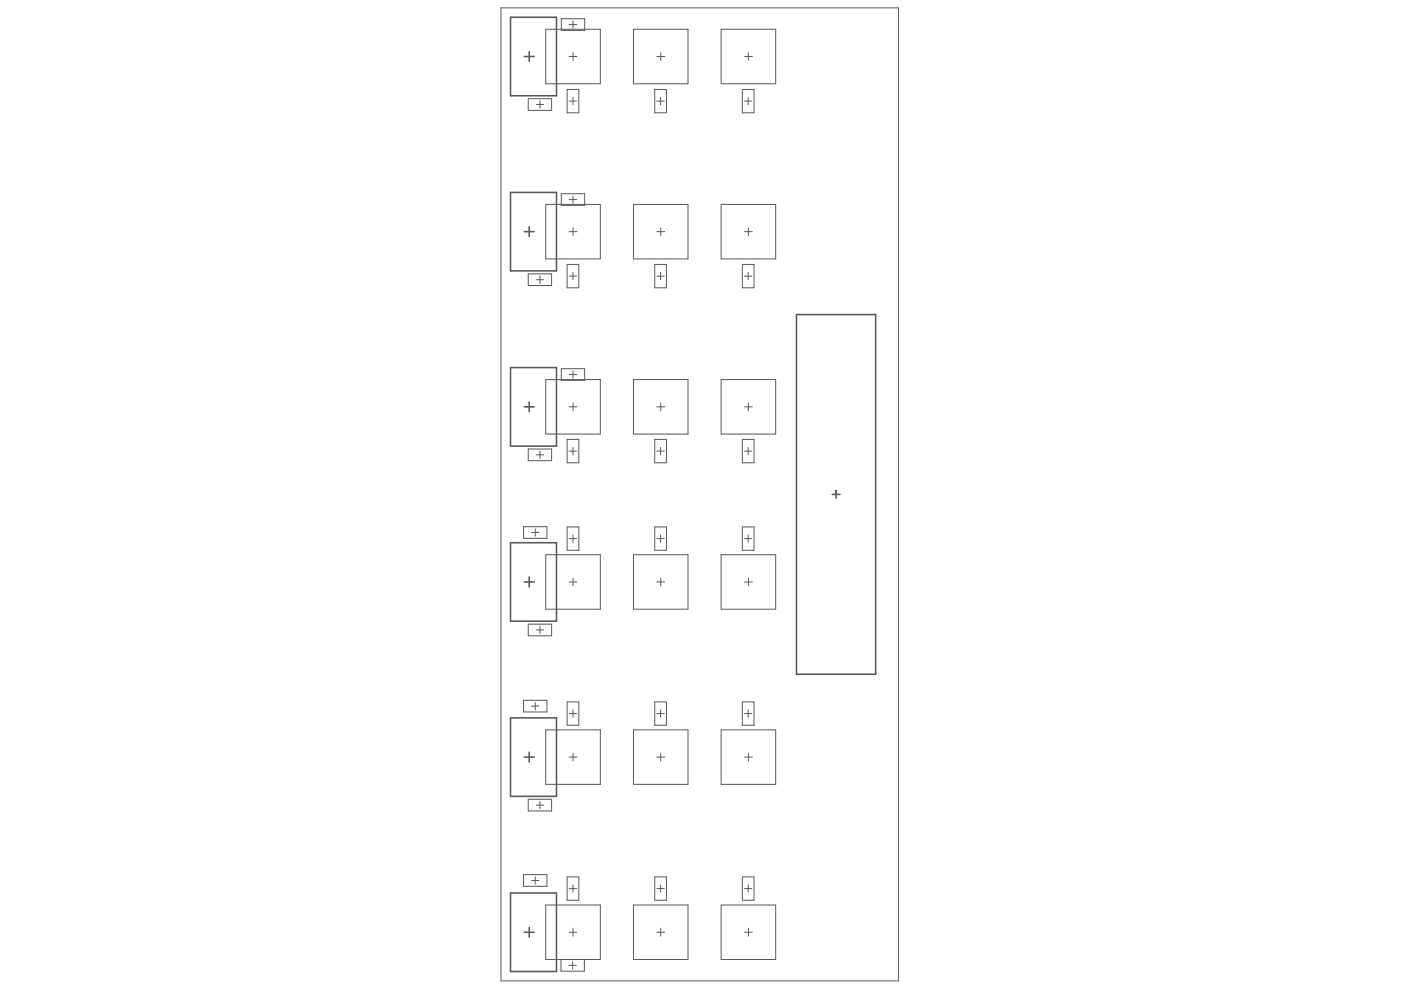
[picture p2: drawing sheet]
<svg xmlns="http://www.w3.org/2000/svg" width="297mm" height="210mm" viewBox="0 0 297 210" stroke-linecap="round" stroke-linejoin="round" font-family="sans-serif">
<g fill="none" stroke="#5a5a5a" stroke-width=".21">
<path d="M106.2 1.7h84.3v206.3h-84.3zM115.7 6.2h11.6v11.6h-11.6zM119 4h5v2.4h-5zM120.2 19h2.5v4.9h-2.5zM120.7 12h1.6M120.7 5.2h1.6M121.5 4.4v1.6M121.5 11.2v1.6M134.3 6.2h11.6v11.6h-11.6zM138.8 19h2.5v4.9h-2.5zM139.3 12h1.6M140.1 11.2v1.6"/>
<path d="M152.9 6.2h11.6v11.6h-11.6zM157.4 19h2.5v4.9h-2.5zM157.9 12h1.6M158.7 11.2v1.6M112 20.9h5v2.5h-5zM113.7 22.2h1.6M114.5 21.4v1.5M120.7 21.4h1.6M121.5 20.7v1.5M139.3 21.4h1.5M140.1 20.7v1.5M157.8 21.4h1.6"/>
<path d="M158.6 20.7v1.5M112 58.1h5v2.4h-5zM113.7 59.3h1.6M114.5 58.5v1.6M115.7 43.3h11.6v11.6h-11.6zM119 41.1h5v2.4h-5zM120.2 56.1h2.5v4.9h-2.5zM120.7 49.1h1.6M120.7 42.3h1.6M120.7 58.5h1.6M121.5 41.5v1.6M121.5 57.8v1.5"/>
<path d="M121.5 48.3v1.6M134.3 43.3h11.6v11.6h-11.6zM138.8 56.1h2.5v4.9h-2.5zM139.3 49.1h1.6M139.3 58.5h1.5M140.1 57.8v1.5M140.1 48.3v1.6M152.9 43.3h11.6v11.6h-11.6zM157.4 56.1h2.5v4.9h-2.5zM157.8 58.5h1.6M157.9 49.1h1.6M158.6 57.8v1.5"/>
<path d="M158.7 48.3v1.6M119 78.2h5v2.5h-5zM120.7 79.4h1.6M121.5 78.6v1.6M112 95.2h5v2.5h-5zM113.7 96.4h1.6M114.5 95.7v1.5M115.7 80.5h11.6v11.5h-11.6zM120.2 93.2h2.5v4.9h-2.5zM120.7 86.3h1.6M120.7 95.6h1.6M121.5 94.9v1.5"/>
<path d="M121.5 85.4v1.7M134.3 80.5h11.6v11.5h-11.6zM138.8 93.2h2.5v4.9h-2.5zM139.3 86.3h1.6M139.3 95.6h1.5M140.1 94.9v1.5M140.1 85.4v1.7M152.9 80.5h11.6v11.5h-11.6zM157.4 93.2h2.5v4.9h-2.5zM157.8 95.6h1.6M157.9 86.3h1.6M158.6 94.9v1.5"/>
<path d="M158.7 85.4v1.7M111 111.7h5v2.4h-5zM112.7 112.9h1.6M113.5 112.1v1.6M115.7 117.6h11.6v11.6h-11.6zM120.2 111.7h2.5v5h-2.5zM120.7 114.2h1.6M121.5 113.4v1.6M134.3 117.6h11.6v11.6h-11.6zM138.8 111.7h2.5v5h-2.5zM139.3 114.2h1.5M140.1 113.4v1.6"/>
<path d="M152.9 117.6h11.6v11.6h-11.6zM157.4 111.7h2.5v5h-2.5zM157.8 114.2h1.6M158.6 113.4v1.6M112 132.3h5v2.5h-5zM113.7 133.6h1.6M114.5 132.8v1.6M120.7 123.4h1.6M121.5 122.6v1.6M139.3 123.4h1.6M140.1 122.6v1.6M157.9 123.4h1.6"/>
<path d="M158.7 122.6v1.6M111 148.5h5v2.5h-5zM112.7 149.7h1.6M113.5 148.9v1.6M115.7 154.7h11.6v11.6h-11.6zM120.2 148.8h2.5v5h-2.5zM120.7 151.3h1.6M121.5 150.5v1.6M121.5 159.7v1.6M134.3 154.7h11.6v11.6h-11.6zM138.8 148.8h2.5v5h-2.5zM139.3 151.3h1.5"/>
<path d="M140.1 150.5v1.6M140.1 159.7v1.6M152.9 154.7h11.6v11.6h-11.6zM157.4 148.8h2.5v5h-2.5zM157.8 151.3h1.6M158.6 150.5v1.6M158.7 159.7v1.6M112 169.5h5v2.4h-5zM113.7 170.7h1.6M114.5 169.9v1.6M120.7 160.5h1.6M139.3 160.5h1.6"/>
<path d="M157.9 160.5h1.6M111 185.4h5v2.5h-5zM112.7 186.7h1.6M113.5 185.9v1.6M115.7 191.9h11.6v11.5h-11.6zM120.2 185.9h2.5v5h-2.5zM120.7 197.7h1.6M120.7 188.4h1.6M121.5 187.6v1.6M121.5 196.8v1.7M134.3 191.9h11.6v11.5h-11.6zM138.8 185.9h2.5v5h-2.5z"/>
<path d="M139.3 197.7h1.6M139.3 188.4h1.5M140.1 187.6v1.6M140.1 196.8v1.7M152.9 191.9h11.6v11.5h-11.6zM157.4 185.9h2.5v5h-2.5zM157.8 188.4h1.6M157.9 197.7h1.6M158.6 187.6v1.6M158.7 196.8v1.7M118.9 203.4v2.5h5v-2.5M120.6 204.7h1.6"/>
<path d="M121.4 203.9v1.6"/>
</g>
<g fill="none" stroke="#5a5a5a" stroke-width=".34">
<path d="M108.2 3.7h9.8v16.6h-9.8zM111.2 12h2.1M112.2 10.9v2.1M108.2 40.8h9.8v16.6h-9.8zM111.2 49.1h2.1M112.2 48.1v2.1M108.2 77.9h9.8v16.7h-9.8zM168.9 66.7h16.8v76.2h-16.8zM111.2 86.3h2.1M112.2 85.2v2.1M108.2 115.1h9.8v16.6h-9.8zM176.4 104.8h1.7"/>
<path d="M177.3 104v1.6M111.2 123.4h2.1M112.2 122.3v2.1M108.2 152.2h9.8v16.6h-9.8zM112.2 159.5v2.1M111.2 160.5h2.1M108.2 189.3h9.8v16.7h-9.8zM111.2 197.7h2.1M112.2 196.6v2.1"/>
</g>
</svg>
